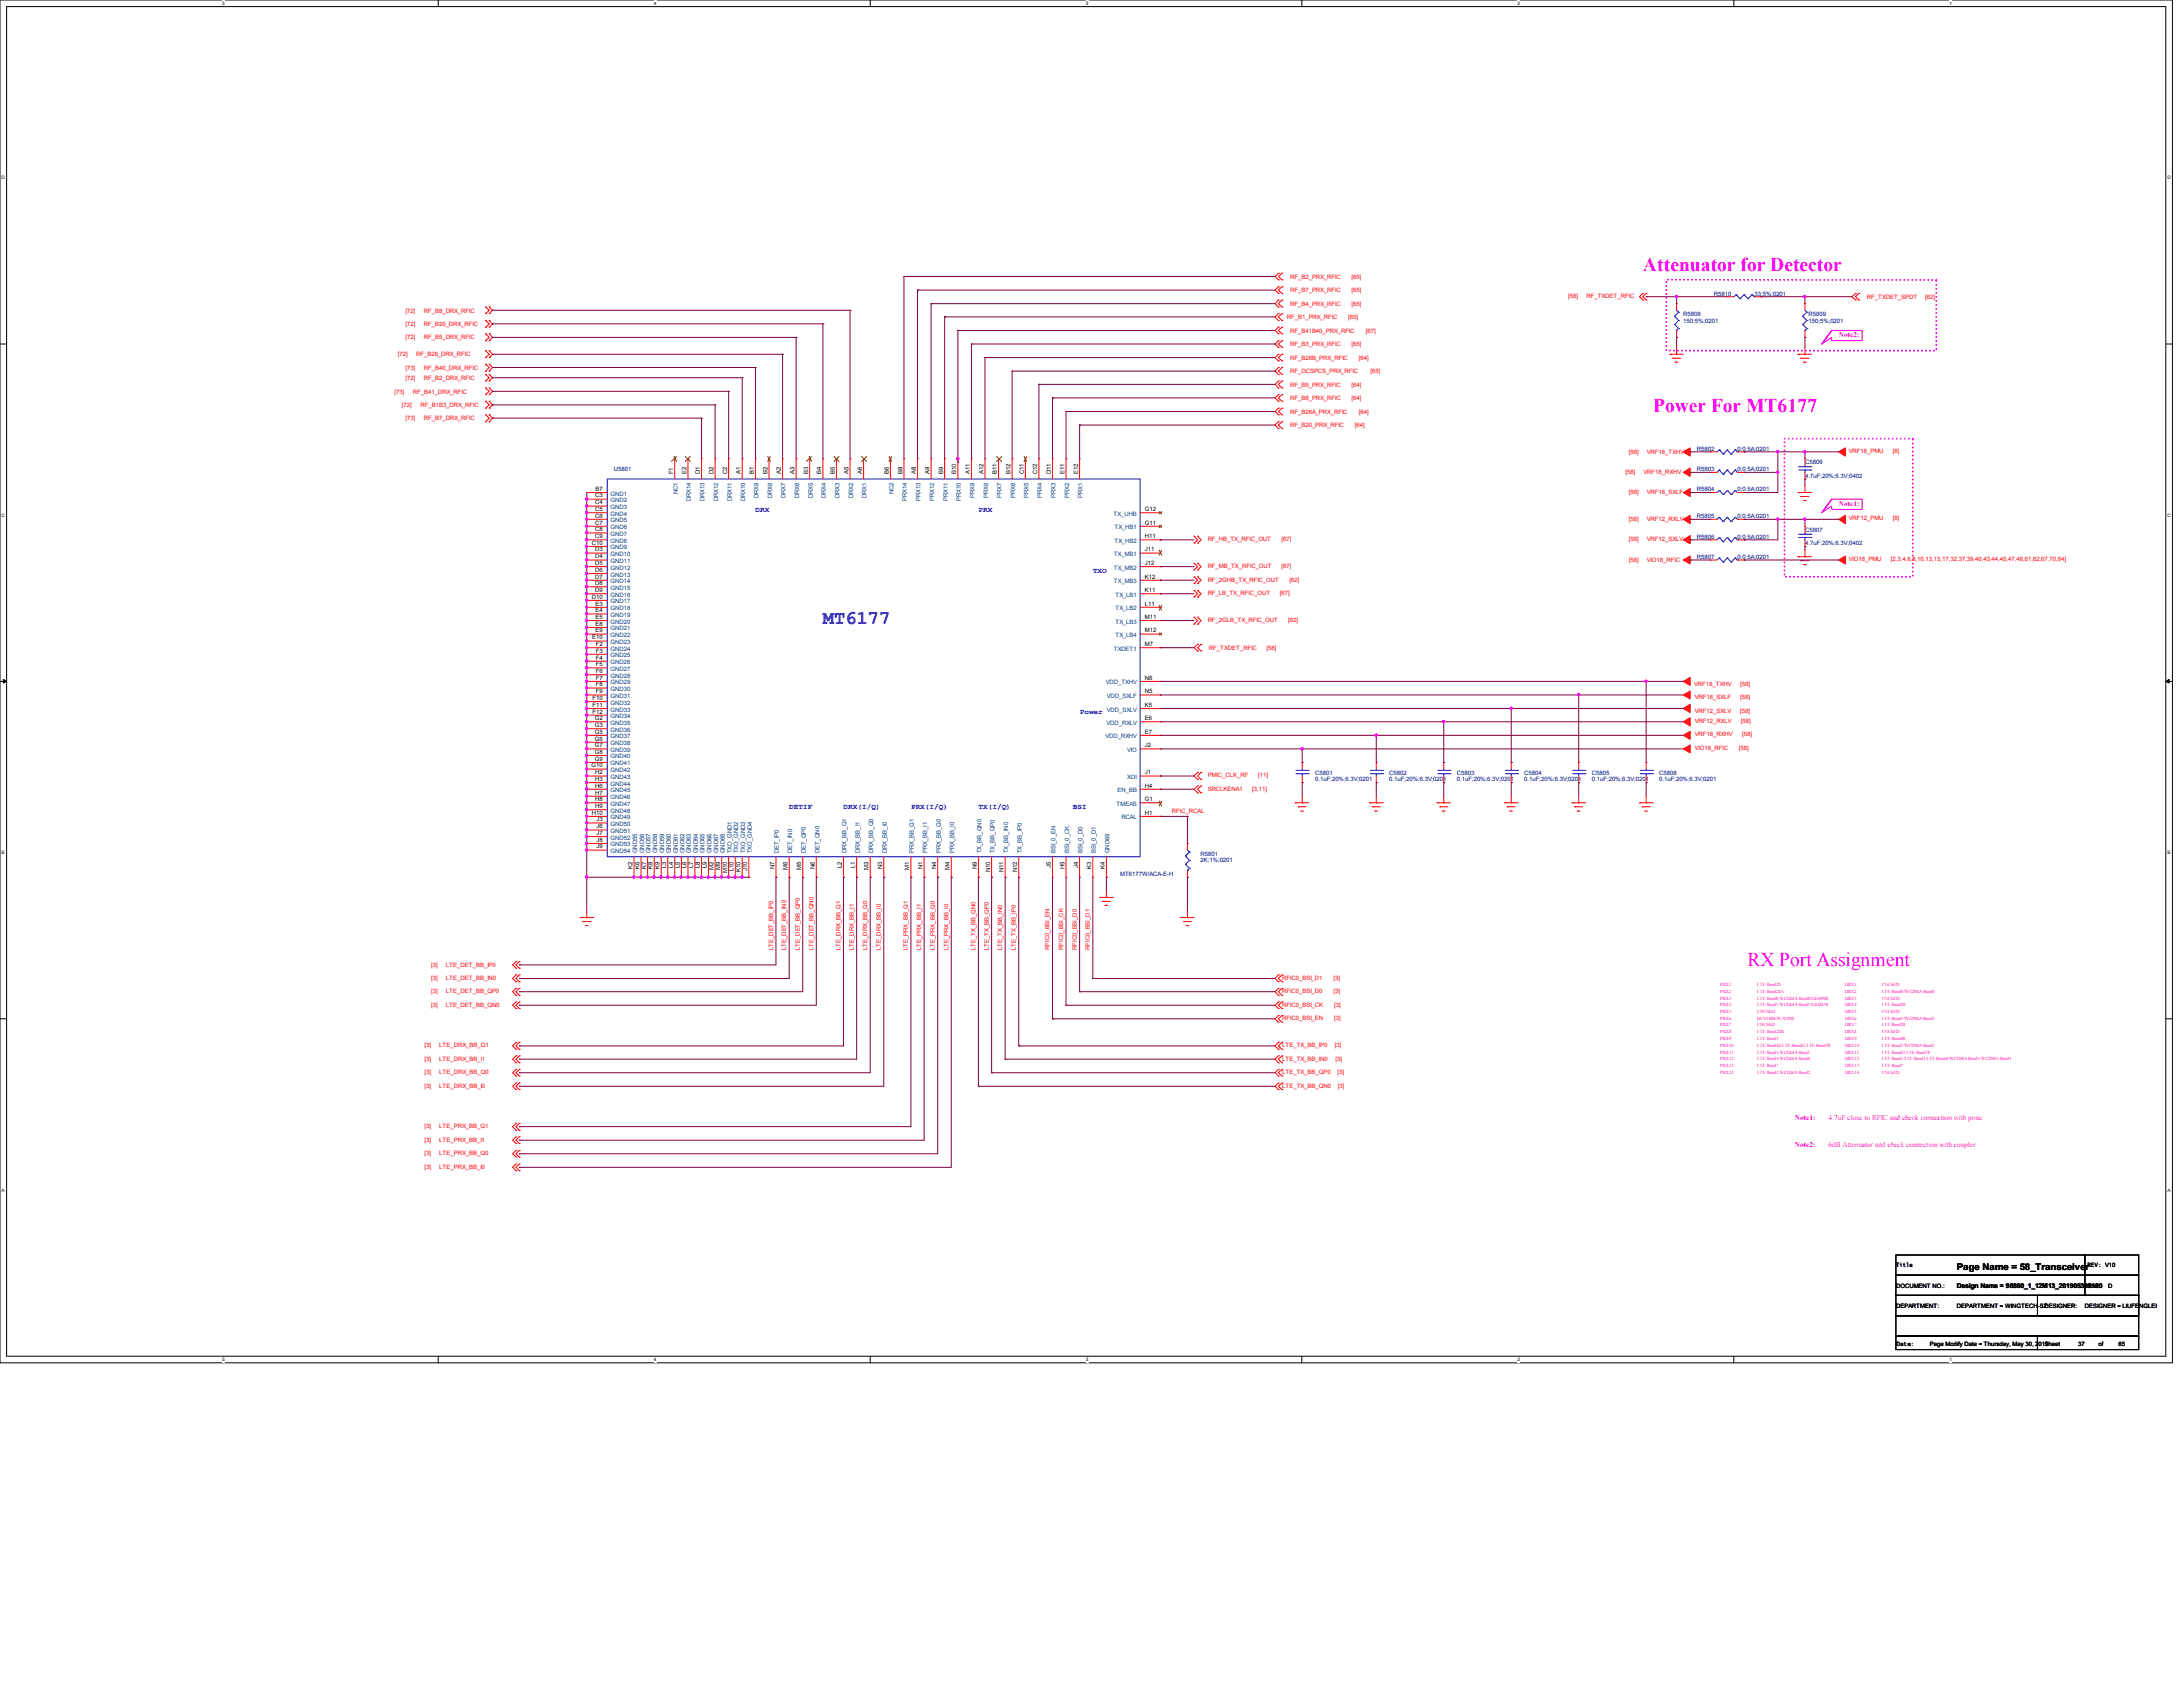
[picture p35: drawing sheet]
<svg xmlns="http://www.w3.org/2000/svg" width="279mm" height="216mm" viewBox="0 0 279 216" stroke-linecap="round" stroke-linejoin="round" font-family="sans-serif">
<defs><g id="words">
<g font-size="2.5" fill="#f0f">
<text x="210.3" y="34.7">Attenuator for Detector</text>
<text x="211.6" y="52.8">Power For MT6177</text>
<text x="223.7" y="123.6">RX Port Assignment</text>
</g>
<text font-size="2.5" fill="#00f" x="105.3" y="79.8">MT6177</text>
<text font-size="1.2" x="250.5" y="162.6">Page Name = 58_Transceiver</text>
<g font-size=".9" fill="#f0f">
<text x="235.4" y="43.1">Note2:</text>
<text x="235.4" y="64.7">Note1:</text>
<text x="229.7" y="143.3">Note1:</text>
<text x="234" y="143.3">4.7uF close to RFIC and check connection with pmic</text>
<text x="229.7" y="146.8">Note2:</text>
<text x="234" y="146.8">6dB Attenuator and check connection with coupler</text>
</g>
<g font-size=".9" fill="#00f">
<text x="96.7" y="65.5">DRX</text>
<text x="125.2" y="65.5">PRX</text>
<text x="139.9" y="73.3">TXO</text>
<text x="138.2" y="91.4">Power</text>
<text x="101" y="103.5">DETIF</text>
<text x="108" y="103.5">DRX(I/Q)</text>
<text x="116.6" y="103.5">PRX(I/Q)</text>
<text x="125.2" y="103.5">TX(I/Q)</text>
<text x="137.3" y="103.5">BSI</text>
</g>
<g font-size=".8" fill="#f00">
<text x="165.1" y="35.7">RF_B2_PRX_RFIC</text>
<text x="173" y="35.7">[65]</text>
<text x="51.9" y="40">[72]</text>
<text x="51.9" y="41.7">[72]</text>
<text x="54.2" y="40">RF_B8_DRX_RFIC</text>
<text x="54.2" y="41.7">RF_B20_DRX_RFIC</text>
<text x="164.7" y="40.9">RF_B1_PRX_RFIC</text>
<text x="165.1" y="37.4">RF_B7_PRX_RFIC</text>
<text x="165.1" y="39.1">RF_B4_PRX_RFIC</text>
<text x="172.6" y="40.9">[65]</text>
<text x="173" y="37.4">[65]</text>
<text x="173" y="39.1">[65]</text>
<text x="200.7" y="38.2">[58]</text>
<text x="203" y="38.2">RF_TXDET_RFIC</text>
<text x="238.9" y="38.3">RF_TXDET_SPDT</text>
<text x="246.4" y="38.3">[62]</text>
<text x="50.9" y="45.6">[72]</text>
<text x="51.9" y="43.4">[72]</text>
<text x="51.9" y="47.3">[73]</text>
<text x="53.3" y="45.6">RF_B28_DRX_RFIC</text>
<text x="54.2" y="43.4">RF_B5_DRX_RFIC</text>
<text x="54.2" y="47.3">RF_B40_DRX_RFIC</text>
<text x="165.1" y="42.6">RF_B41B40_PRX_RFIC</text>
<text x="165.1" y="46.1">RF_B28B_PRX_RFIC</text>
<text x="165.1" y="44.3">RF_B3_PRX_RFIC</text>
<text x="165.1" y="47.8">RF_DCSPCS_PRX_RFIC</text>
<text x="173" y="44.3">[65]</text>
<text x="173.9" y="46.1">[64]</text>
<text x="174.8" y="42.6">[67]</text>
<text x="175.4" y="47.8">[65]</text>
<text x="50.5" y="50.4">[73]</text>
<text x="51.4" y="52.1">[72]</text>
<text x="51.9" y="48.6">[72]</text>
<text x="51.9" y="53.8">[73]</text>
<text x="52.8" y="50.4">RF_B41_DRX_RFIC</text>
<text x="53.8" y="52.1">RF_B1B3_DRX_RFIC</text>
<text x="54.2" y="48.6">RF_B2_DRX_RFIC</text>
<text x="54.2" y="53.8">RF_B7_DRX_RFIC</text>
<text x="165.1" y="53">RF_B28A_PRX_RFIC</text>
<text x="165.1" y="49.5">RF_B5_PRX_RFIC</text>
<text x="165.1" y="51.2">RF_B8_PRX_RFIC</text>
<text x="173" y="49.5">[64]</text>
<text x="173" y="51.2">[64]</text>
<text x="173.9" y="53">[64]</text>
<text x="165.1" y="54.7">RF_B20_PRX_RFIC</text>
<text x="173.4" y="54.7">[64]</text>
<text x="208.5" y="58">[58]</text>
<text x="210.8" y="58">VRF18_TXHV</text>
<text x="236.6" y="58">VRF18_PMU</text>
<text x="242.2" y="58">[8]</text>
<text x="208" y="60.6">[58]</text>
<text x="208.5" y="63.2">[58]</text>
<text x="210.4" y="60.6">VRF18_RXHV</text>
<text x="210.8" y="63.2">VRF18_SXLF</text>
<text x="154.6" y="69.3">RF_HB_TX_RFIC_OUT</text>
<text x="164" y="69.3">[67]</text>
<text x="208.5" y="66.7">[58]</text>
<text x="208.5" y="69.3">[58]</text>
<text x="208.5" y="71.9">[58]</text>
<text x="210.8" y="66.7">VRF12_RXLV</text>
<text x="210.8" y="69.3">VRF12_SXLV</text>
<text x="210.8" y="71.9">VIO18_RFIC</text>
<text x="236.6" y="66.6">VRF12_PMU</text>
<text x="236.6" y="71.8">VIO18_PMU</text>
<text x="242" y="71.8">[2,3,4,6,8,10,13,15,17,32,37,39,40,43,44,45,47,48,61,62,67,70,84]</text>
<text x="242.2" y="66.6">[8]</text>
<text x="154.6" y="72.7">RF_MB_TX_RFIC_OUT</text>
<text x="154.6" y="74.5">RF_2GHB_TX_RFIC_OUT</text>
<text x="154.6" y="76.2">RF_LB_TX_RFIC_OUT</text>
<text x="163.8" y="76.2">[67]</text>
<text x="164" y="72.7">[67]</text>
<text x="165" y="74.5">[62]</text>
<text x="154.6" y="79.6">RF_2GLB_TX_RFIC_OUT</text>
<text x="154.7" y="83.2">RF_TXDET_RFIC</text>
<text x="162.1" y="83.2">[58]</text>
<text x="164.9" y="79.6">[62]</text>
<text x="216.8" y="87.8">VRF18_TXHV</text>
<text x="216.9" y="89.5">VRF18_SXLF</text>
<text x="222.7" y="89.5">[58]</text>
<text x="222.7" y="87.8">[58]</text>
<text x="216.9" y="91.2">VRF12_SXLV</text>
<text x="216.9" y="96">VIO18_RFIC</text>
<text x="216.9" y="94.2">VRF18_RXHV</text>
<text x="216.9" y="92.5">VRF12_RXLV</text>
<text x="222.6" y="96">[58]</text>
<text x="222.7" y="91.2">[58]</text>
<text x="222.8" y="92.5">[58]</text>
<text x="223" y="94.2">[58]</text>
<text x="154.6" y="99.5">PMIC_CLK_RF</text>
<text x="154.6" y="101.2">SRCLKENA1</text>
<text x="160.3" y="101.2">[3,11]</text>
<text x="161" y="99.5">[11]</text>
<text x="150" y="104.1">RFIC_RCAL</text>
<text x="55.2" y="123.7">[3]</text>
<text x="55.2" y="125.4">[3]</text>
<text x="57.1" y="123.7">LTE_DET_BB_IP0</text>
<text x="57.1" y="125.4">LTE_DET_BB_IN0</text>
<text x="98.9" y="121.6" transform="rotate(-90 98.9 121.6)">LTE_DET_BB_IP0</text>
<text x="100.6" y="121.6" transform="rotate(-90 100.6 121.6)">LTE_DET_BB_IN0</text>
<text x="102.4" y="121.6" transform="rotate(-90 102.4 121.6)">LTE_DET_BB_QP0</text>
<text x="104.1" y="121.6" transform="rotate(-90 104.1 121.6)">LTE_DET_BB_QN0</text>
<text x="107.6" y="121.6" transform="rotate(-90 107.6 121.6)">LTE_DRX_BB_Q1</text>
<text x="109.3" y="121.6" transform="rotate(-90 109.3 121.6)">LTE_DRX_BB_I1</text>
<text x="111" y="121.6" transform="rotate(-90 111 121.6)">LTE_DRX_BB_Q0</text>
<text x="112.7" y="121.6" transform="rotate(-90 112.7 121.6)">LTE_DRX_BB_I0</text>
<text x="116.2" y="121.6" transform="rotate(-90 116.2 121.6)">LTE_PRX_BB_Q1</text>
<text x="117.9" y="121.6" transform="rotate(-90 117.9 121.6)">LTE_PRX_BB_I1</text>
<text x="119.6" y="121.6" transform="rotate(-90 119.6 121.6)">LTE_PRX_BB_Q0</text>
<text x="121.4" y="121.6" transform="rotate(-90 121.4 121.6)">LTE_PRX_BB_I0</text>
<text x="124.8" y="121.6" transform="rotate(-90 124.8 121.6)">LTE_TX_BB_QN0</text>
<text x="126.5" y="121.6" transform="rotate(-90 126.5 121.6)">LTE_TX_BB_QP0</text>
<text x="128.3" y="121.6" transform="rotate(-90 128.3 121.6)">LTE_TX_BB_IN0</text>
<text x="130" y="121.6" transform="rotate(-90 130 121.6)">LTE_TX_BB_IP0</text>
<text x="134.3" y="121.6" transform="rotate(-90 134.3 121.6)">RFIC0_BSI_EN</text>
<text x="136.1" y="121.6" transform="rotate(-90 136.1 121.6)">RFIC0_BSI_CK</text>
<text x="137.8" y="121.6" transform="rotate(-90 137.8 121.6)">RFIC0_BSI_D0</text>
<text x="139.5" y="121.6" transform="rotate(-90 139.5 121.6)">RFIC0_BSI_D1</text>
<text x="164.1" y="125.4">RFIC0_BSI_D1</text>
<text x="170.7" y="125.4">[3]</text>
<text x="55.2" y="127.1">[3]</text>
<text x="55.2" y="128.9">[3]</text>
<text x="57.1" y="127.1">LTE_DET_BB_QP0</text>
<text x="57.1" y="128.9">LTE_DET_BB_QN0</text>
<text x="164.1" y="127.1">RFIC0_BSI_D0</text>
<text x="164.1" y="128.9">RFIC0_BSI_CK</text>
<text x="164.1" y="130.6">RFIC0_BSI_EN</text>
<text x="170.7" y="127.1">[3]</text>
<text x="170.7" y="128.9">[3]</text>
<text x="170.7" y="130.6">[3]</text>
<text x="54.3" y="135.8">[3]</text>
<text x="54.3" y="134">[3]</text>
<text x="54.3" y="137.5">[3]</text>
<text x="56.2" y="134">LTE_DRX_BB_Q1</text>
<text x="56.2" y="135.8">LTE_DRX_BB_I1</text>
<text x="56.2" y="137.5">LTE_DRX_BB_Q0</text>
<text x="164.1" y="134">LTE_TX_BB_IP0</text>
<text x="164.1" y="135.8">LTE_TX_BB_IN0</text>
<text x="164.1" y="137.5">LTE_TX_BB_QP0</text>
<text x="170.8" y="134">[3]</text>
<text x="170.9" y="135.8">[3]</text>
<text x="171.2" y="137.5">[3]</text>
<text x="54.3" y="139.2">[3]</text>
<text x="56.2" y="139.2">LTE_DRX_BB_I0</text>
<text x="164.1" y="139.2">LTE_TX_BB_QN0</text>
<text x="171.2" y="139.2">[3]</text>
<text x="54.3" y="146.1">[3]</text>
<text x="54.3" y="149.6">[3]</text>
<text x="54.3" y="144.4">[3]</text>
<text x="54.3" y="147.9">[3]</text>
<text x="56.2" y="144.4">LTE_PRX_BB_Q1</text>
<text x="56.2" y="146.1">LTE_PRX_BB_I1</text>
<text x="56.2" y="147.9">LTE_PRX_BB_Q0</text>
<text x="56.2" y="149.6">LTE_PRX_BB_I0</text>
</g>
<g font-size=".8" fill="#000080">
<text x="215.4" y="40.4">R5808</text>
<text x="215.4" y="41.3">150;5%;0201</text>
<text x="219.3" y="37.8">R5810</text>
<text x="224.5" y="37.8">33;5%;0201</text>
<text x="231.5" y="40.4">R5809</text>
<text x="231.5" y="41.3">150;5%;0201</text>
<text x="217.2" y="57.7">R5802</text>
<text x="222.4" y="57.7">0;0.5A;0201</text>
<text x="231" y="59.4">C5806</text>
<text x="78.6" y="60.3">U5801</text>
<text x="217.2" y="62.9">R5804</text>
<text x="217.2" y="60.3">R5803</text>
<text x="222.4" y="62.9">0;0.5A;0201</text>
<text x="222.4" y="60.3">0;0.5A;0201</text>
<text x="231" y="61.2">4.7uF;20%;6.3V;0402</text>
<text x="217.2" y="71.5">R5807</text>
<text x="217.2" y="66.3">R5805</text>
<text x="217.2" y="68.9">R5806</text>
<text x="222.4" y="71.5">0;0.5A;0201</text>
<text x="222.4" y="66.3">0;0.5A;0201</text>
<text x="222.4" y="68.9">0;0.5A;0201</text>
<text x="231" y="68.1">C5807</text>
<text x="231" y="69.8">4.7uF;20%;6.3V;0402</text>
<text x="168.3" y="99.1">C5801</text>
<text x="168.3" y="99.9">0.1uF;20%;6.3V;0201</text>
<text x="177.8" y="99.1">C5802</text>
<text x="177.8" y="99.9">0.1uF;20%;6.3V;0201</text>
<text x="186.4" y="99.1">C5803</text>
<text x="186.4" y="99.9">0.1uF;20%;6.3V;0201</text>
<text x="195.1" y="99.1">C5804</text>
<text x="195.1" y="99.9">0.1uF;20%;6.3V;0201</text>
<text x="203.7" y="99.1">C5805</text>
<text x="203.7" y="99.9">0.1uF;20%;6.3V;0201</text>
<text x="212.4" y="99.1">C5808</text>
<text x="212.4" y="99.9">0.1uF;20%;6.3V;0201</text>
<text x="143.3" y="112.1">MT6177W/ACA-E-H</text>
<text x="153.6" y="109.5">R5801</text>
<text x="153.6" y="110.3">2K;1%;0201</text>
</g>
<g font-size=".8">
<text x="76.2" y="65.4">C5</text>
<text x="76.2" y="64.6">C4</text>
<text x="76.2" y="63.7">C3</text>
<text x="76.2" y="62.8">B7</text>
<text x="86.2" y="60.7" transform="rotate(-90 86.2 60.7)">F1</text>
<text x="87.8" y="60.7" transform="rotate(-90 87.8 60.7)">E2</text>
<text x="89.6" y="60.7" transform="rotate(-90 89.6 60.7)">D1</text>
<text x="91.3" y="60.7" transform="rotate(-90 91.3 60.7)">D2</text>
<text x="93.1" y="60.7" transform="rotate(-90 93.1 60.7)">C2</text>
<text x="94.8" y="60.7" transform="rotate(-90 94.8 60.7)">A1</text>
<text x="96.5" y="60.7" transform="rotate(-90 96.5 60.7)">B1</text>
<text x="98.2" y="60.7" transform="rotate(-90 98.2 60.7)">B2</text>
<text x="100" y="60.7" transform="rotate(-90 100 60.7)">A2</text>
<text x="101.7" y="60.7" transform="rotate(-90 101.7 60.7)">A3</text>
<text x="103.4" y="60.7" transform="rotate(-90 103.4 60.7)">B3</text>
<text x="105.1" y="60.7" transform="rotate(-90 105.1 60.7)">B4</text>
<text x="106.9" y="60.7" transform="rotate(-90 106.9 60.7)">B5</text>
<text x="108.6" y="60.7" transform="rotate(-90 108.6 60.7)">A5</text>
<text x="110.3" y="60.7" transform="rotate(-90 110.3 60.7)">A6</text>
<text x="113.8" y="60.7" transform="rotate(-90 113.8 60.7)">B6</text>
<text x="115.5" y="60.7" transform="rotate(-90 115.5 60.7)">B8</text>
<text x="117.2" y="60.7" transform="rotate(-90 117.2 60.7)">A8</text>
<text x="119" y="60.7" transform="rotate(-90 119 60.7)">A9</text>
<text x="120.7" y="60.7" transform="rotate(-90 120.7 60.7)">B9</text>
<text x="122.4" y="60.7" transform="rotate(-90 122.4 60.7)">B10</text>
<text x="124.1" y="60.7" transform="rotate(-90 124.1 60.7)">A11</text>
<text x="125.9" y="60.7" transform="rotate(-90 125.9 60.7)">A12</text>
<text x="127.6" y="60.7" transform="rotate(-90 127.6 60.7)">B11</text>
<text x="129.3" y="60.7" transform="rotate(-90 129.3 60.7)">B12</text>
<text x="131" y="60.7" transform="rotate(-90 131 60.7)">C11</text>
<text x="132.8" y="60.7" transform="rotate(-90 132.8 60.7)">C12</text>
<text x="134.5" y="60.7" transform="rotate(-90 134.5 60.7)">D11</text>
<text x="136.2" y="60.7" transform="rotate(-90 136.2 60.7)">E11</text>
<text x="138" y="60.7" transform="rotate(-90 138 60.7)">E12</text>
<text x="146.5" y="65.4">G12</text>
<text x="75.7" y="69.7">C10</text>
<text x="76.2" y="66.3">C6</text>
<text x="76.2" y="67.1">C7</text>
<text x="76.2" y="68">C8</text>
<text x="76.2" y="71.5">D4</text>
<text x="76.2" y="70.6">D3</text>
<text x="76.2" y="68.9">C9</text>
<text x="146.5" y="67.1">G11</text>
<text x="146.5" y="68.9">H11</text>
<text x="146.5" y="70.6">J11</text>
<text x="75.7" y="76.6">D10</text>
<text x="76.2" y="72.3">D5</text>
<text x="76.2" y="73.2">D6</text>
<text x="76.2" y="74">D7</text>
<text x="76.2" y="74.9">D8</text>
<text x="76.2" y="75.8">D9</text>
<text x="76.2" y="77.5">E3</text>
<text x="146.5" y="72.3">J12</text>
<text x="146.5" y="74">K12</text>
<text x="146.5" y="75.8">K11</text>
<text x="146.5" y="77.5">L11</text>
<text x="75.8" y="81.8">E10</text>
<text x="76.2" y="80.1">E8</text>
<text x="76.2" y="80.9">E9</text>
<text x="76.2" y="78.4">E4</text>
<text x="76.2" y="79.2">E5</text>
<text x="76.2" y="82.7">F2</text>
<text x="76.2" y="83.5">F3</text>
<text x="146.5" y="82.7">M7</text>
<text x="146.5" y="79.2">M11</text>
<text x="146.5" y="80.9">M12</text>
<text x="75.8" y="89.6">F10</text>
<text x="76.2" y="86.1">F6</text>
<text x="76.2" y="87.8">F8</text>
<text x="76.2" y="85.3">F5</text>
<text x="76.2" y="87">F7</text>
<text x="76.2" y="88.7">F9</text>
<text x="76.2" y="84.4">F4</text>
<text x="146.5" y="88.7">N5</text>
<text x="146.5" y="87">N8</text>
<text x="75.8" y="90.5">F11</text>
<text x="75.8" y="91.3">F12</text>
<text x="76.1" y="94.8">G6</text>
<text x="76.1" y="92.2">G2</text>
<text x="76.1" y="93">G3</text>
<text x="76.1" y="95.6">G7</text>
<text x="76.1" y="93.9">G5</text>
<text x="146.5" y="90.5">K5</text>
<text x="146.5" y="95.6">J2</text>
<text x="146.5" y="92.2">E6</text>
<text x="146.5" y="93.9">E7</text>
<text x="75.7" y="98.2">G10</text>
<text x="76.1" y="96.5">G8</text>
<text x="76.1" y="97.4">G9</text>
<text x="76.2" y="101.7">H7</text>
<text x="76.2" y="99.1">H2</text>
<text x="76.2" y="99.9">H3</text>
<text x="76.2" y="100.8">H6</text>
<text x="146.5" y="99.1">J1</text>
<text x="146.5" y="100.8">H4</text>
<text x="75.7" y="104.3">H10</text>
<text x="76.2" y="102.5">H8</text>
<text x="76.2" y="103.4">H9</text>
<text x="76.3" y="107.7">J8</text>
<text x="76.3" y="106.8">J7</text>
<text x="76.3" y="106">J6</text>
<text x="76.3" y="105.1">J3</text>
<text x="146.5" y="104.3">H1</text>
<text x="146.5" y="102.5">G1</text>
<text x="76.3" y="108.6">J9</text>
<text x="80.9" y="111.2" transform="rotate(-90 80.9 111.2)">K2</text>
<text x="81.8" y="111.2" transform="rotate(-90 81.8 111.2)">K6</text>
<text x="82.7" y="111.2" transform="rotate(-90 82.7 111.2)">K7</text>
<text x="83.5" y="111.2" transform="rotate(-90 83.5 111.2)">K8</text>
<text x="84.4" y="111.2" transform="rotate(-90 84.4 111.2)">K9</text>
<text x="85.3" y="111.1" transform="rotate(-90 85.3 111.1)">L3</text>
<text x="86.2" y="111.1" transform="rotate(-90 86.2 111.1)">L4</text>
<text x="87" y="111.1" transform="rotate(-90 87 111.1)">L5</text>
<text x="87.8" y="111.1" transform="rotate(-90 87.8 111.1)">L6</text>
<text x="88.7" y="111.1" transform="rotate(-90 88.7 111.1)">L7</text>
<text x="89.6" y="111.1" transform="rotate(-90 89.6 111.1)">L8</text>
<text x="90.5" y="111.1" transform="rotate(-90 90.5 111.1)">L9</text>
<text x="91.3" y="111.3" transform="rotate(-90 91.3 111.3)">M2</text>
<text x="92.2" y="111.3" transform="rotate(-90 92.2 111.3)">M9</text>
<text x="93.1" y="111.7" transform="rotate(-90 93.1 111.7)">M10</text>
<text x="93.9" y="111.5" transform="rotate(-90 93.9 111.5)">L10</text>
<text x="94.8" y="111.6" transform="rotate(-90 94.8 111.6)">K10</text>
<text x="95.6" y="111.5" transform="rotate(-90 95.6 111.5)">J10</text>
<text x="99.1" y="111.2" transform="rotate(-90 99.1 111.2)">N7</text>
<text x="100.8" y="111.3" transform="rotate(-90 100.8 111.3)">M6</text>
<text x="102.5" y="111.3" transform="rotate(-90 102.5 111.3)">M5</text>
<text x="104.3" y="111.2" transform="rotate(-90 104.3 111.2)">N6</text>
<text x="107.7" y="111.1" transform="rotate(-90 107.7 111.1)">L2</text>
<text x="109.4" y="111.1" transform="rotate(-90 109.4 111.1)">L1</text>
<text x="111.2" y="111.3" transform="rotate(-90 111.2 111.3)">M3</text>
<text x="112.9" y="111.2" transform="rotate(-90 112.9 111.2)">N3</text>
<text x="116.4" y="111.3" transform="rotate(-90 116.4 111.3)">M1</text>
<text x="118.1" y="111.2" transform="rotate(-90 118.1 111.2)">N1</text>
<text x="119.8" y="111.2" transform="rotate(-90 119.8 111.2)">N4</text>
<text x="121.5" y="111.3" transform="rotate(-90 121.5 111.3)">M4</text>
<text x="125" y="111.2" transform="rotate(-90 125 111.2)">N9</text>
<text x="126.7" y="111.6" transform="rotate(-90 126.7 111.6)">N10</text>
<text x="128.4" y="111.6" transform="rotate(-90 128.4 111.6)">N11</text>
<text x="130.2" y="111.6" transform="rotate(-90 130.2 111.6)">N12</text>
<text x="134.5" y="111" transform="rotate(-90 134.5 111)">J5</text>
<text x="136.2" y="111.2" transform="rotate(-90 136.2 111.2)">H5</text>
<text x="138" y="111" transform="rotate(-90 138 111)">J4</text>
<text x="139.7" y="111.2" transform="rotate(-90 139.7 111.2)">K3</text>
<text x="141.4" y="111.2" transform="rotate(-90 141.4 111.2)">K4</text>
<text x="242.7" y="164.8">DOCUMENT NO.:</text>
<text x="242.7" y="167.4">DEPARTMENT:</text>
<text x="242.7" y="162.2">Title</text>
<text x="250.5" y="167.4">DEPARTMENT = WINGTECH-SZ</text>
<text x="250.5" y="164.9">Design Name = 98860_1_12M13_201905302120</text>
<text x="261.7" y="167.4">DESIGNER:</text>
<text x="266.8" y="167.4">DESIGNER = LIUFENGLEI</text>
<text x="267.2" y="162.2">REV: V10</text>
<text x="267.2" y="164.8">Size</text>
<text x="269.8" y="164.8">D</text>
<text x="242.7" y="172.2">Date:</text>
<text x="247" y="172.2">Page Modify Date = Thursday, May 30, 2019</text>
<text x="261.7" y="172.2">Sheet</text>
<text x="266" y="172.2">37</text>
<text x="268.6" y="172.2">of</text>
<text x="271.2" y="172.2">65</text>
</g>
<g font-size=".8" fill="#004080">
<text x="78.2" y="66">GND4</text>
<text x="78.2" y="65.2">GND3</text>
<text x="78.2" y="64.3">GND2</text>
<text x="78.2" y="63.4">GND1</text>
<text x="86.7" y="63.2" transform="rotate(-90 86.7 63.2)">NC1</text>
<text x="88.4" y="64.2" transform="rotate(-90 88.4 64.2)">DRX14</text>
<text x="90.2" y="64.2" transform="rotate(-90 90.2 64.2)">DRX13</text>
<text x="91.9" y="64.2" transform="rotate(-90 91.9 64.2)">DRX12</text>
<text x="93.6" y="64.2" transform="rotate(-90 93.6 64.2)">DRX11</text>
<text x="95.4" y="64.2" transform="rotate(-90 95.4 64.2)">DRX10</text>
<text x="97.1" y="63.8" transform="rotate(-90 97.1 63.8)">DRX9</text>
<text x="98.8" y="63.8" transform="rotate(-90 98.8 63.8)">DRX8</text>
<text x="100.5" y="63.8" transform="rotate(-90 100.5 63.8)">DRX7</text>
<text x="102.3" y="63.8" transform="rotate(-90 102.3 63.8)">DRX6</text>
<text x="104" y="63.8" transform="rotate(-90 104 63.8)">DRX5</text>
<text x="105.7" y="63.8" transform="rotate(-90 105.7 63.8)">DRX4</text>
<text x="107.4" y="63.8" transform="rotate(-90 107.4 63.8)">DRX3</text>
<text x="109.2" y="63.8" transform="rotate(-90 109.2 63.8)">DRX2</text>
<text x="110.9" y="63.8" transform="rotate(-90 110.9 63.8)">DRX1</text>
<text x="114.3" y="63.2" transform="rotate(-90 114.3 63.2)">NC2</text>
<text x="116.1" y="64.1" transform="rotate(-90 116.1 64.1)">PRX14</text>
<text x="117.8" y="64.1" transform="rotate(-90 117.8 64.1)">PRX13</text>
<text x="119.6" y="64.1" transform="rotate(-90 119.6 64.1)">PRX12</text>
<text x="121.3" y="64.1" transform="rotate(-90 121.3 64.1)">PRX11</text>
<text x="123" y="64.1" transform="rotate(-90 123 64.1)">PRX10</text>
<text x="124.7" y="63.7" transform="rotate(-90 124.7 63.7)">PRX9</text>
<text x="126.5" y="63.7" transform="rotate(-90 126.5 63.7)">PRX8</text>
<text x="128.2" y="63.7" transform="rotate(-90 128.2 63.7)">PRX7</text>
<text x="129.9" y="63.7" transform="rotate(-90 129.9 63.7)">PRX6</text>
<text x="131.6" y="63.7" transform="rotate(-90 131.6 63.7)">PRX5</text>
<text x="133.4" y="63.7" transform="rotate(-90 133.4 63.7)">PRX4</text>
<text x="135.1" y="63.7" transform="rotate(-90 135.1 63.7)">PRX3</text>
<text x="136.8" y="63.7" transform="rotate(-90 136.8 63.7)">PRX2</text>
<text x="138.6" y="63.7" transform="rotate(-90 138.6 63.7)">PRX1</text>
<text x="142.5" y="66">TX_UHB</text>
<text x="78.2" y="66.8">GND5</text>
<text x="78.2" y="67.7">GND6</text>
<text x="78.2" y="68.6">GND7</text>
<text x="78.2" y="71.2">GND10</text>
<text x="78.2" y="69.5">GND8</text>
<text x="78.2" y="70.3">GND9</text>
<text x="142.5" y="71.2">TX_MB1</text>
<text x="142.6" y="67.7">TX_HB1</text>
<text x="142.6" y="69.5">TX_HB2</text>
<text x="78.2" y="72.1">GND11</text>
<text x="78.2" y="72.9">GND12</text>
<text x="78.2" y="73.8">GND13</text>
<text x="78.2" y="74.6">GND14</text>
<text x="78.2" y="75.5">GND15</text>
<text x="78.2" y="76.4">GND16</text>
<text x="78.2" y="77.2">GND17</text>
<text x="142.5" y="72.9">TX_MB2</text>
<text x="142.5" y="74.6">TX_MB3</text>
<text x="142.8" y="76.4">TX_LB1</text>
<text x="78.2" y="80.7">GND21</text>
<text x="78.2" y="81.5">GND22</text>
<text x="78.2" y="82.4">GND23</text>
<text x="78.2" y="79">GND19</text>
<text x="78.2" y="79.8">GND20</text>
<text x="78.2" y="83.3">GND24</text>
<text x="78.2" y="78.1">GND18</text>
<text x="142.5" y="83.3">TXDET1</text>
<text x="142.8" y="78.1">TX_LB2</text>
<text x="142.8" y="79.8">TX_LB3</text>
<text x="142.8" y="81.5">TX_LB4</text>
<text x="78.2" y="86.7">GND28</text>
<text x="78.2" y="88.4">GND30</text>
<text x="78.2" y="85.9">GND27</text>
<text x="78.2" y="87.6">GND29</text>
<text x="78.2" y="89.3">GND31</text>
<text x="78.2" y="84.1">GND25</text>
<text x="78.2" y="85">GND26</text>
<text x="141.5" y="87.6">VDD_TXHV</text>
<text x="141.7" y="89.3">VDD_SXLF</text>
<text x="78.2" y="90.2">GND32</text>
<text x="78.2" y="91.1">GND33</text>
<text x="78.2" y="91.9">GND34</text>
<text x="78.2" y="95.4">GND38</text>
<text x="78.2" y="92.8">GND35</text>
<text x="78.2" y="93.6">GND36</text>
<text x="78.2" y="94.5">GND37</text>
<text x="141.5" y="94.5">VDD_RXHV</text>
<text x="141.6" y="92.8">VDD_RXLV</text>
<text x="141.7" y="91.1">VDD_SXLV</text>
<text x="78.2" y="97.1">GND40</text>
<text x="78.2" y="98">GND41</text>
<text x="78.2" y="96.2">GND39</text>
<text x="78.2" y="98.8">GND42</text>
<text x="78.2" y="99.7">GND43</text>
<text x="78.2" y="100.5">GND44</text>
<text x="78.2" y="101.4">GND45</text>
<text x="143" y="101.4">EN_BB</text>
<text x="144.3" y="99.7">XOI</text>
<text x="144.3" y="96.2">VIO</text>
<text x="78.2" y="103.1">GND47</text>
<text x="78.2" y="104">GND48</text>
<text x="78.2" y="102.3">GND46</text>
<text x="78.2" y="107.4">GND52</text>
<text x="78.2" y="106.6">GND51</text>
<text x="78.2" y="104.9">GND49</text>
<text x="78.2" y="105.7">GND50</text>
<text x="142.9" y="103.1">TMEAS</text>
<text x="143.5" y="104.9">RCAL</text>
<text x="78.2" y="108.3">GND53</text>
<text x="78.2" y="109.2">GND54</text>
<text x="81.5" y="109.2" transform="rotate(-90 81.5 109.2)">GND55</text>
<text x="82.4" y="109.2" transform="rotate(-90 82.4 109.2)">GND56</text>
<text x="83.3" y="109.2" transform="rotate(-90 83.3 109.2)">GND57</text>
<text x="84.1" y="109.2" transform="rotate(-90 84.1 109.2)">GND58</text>
<text x="85" y="109.2" transform="rotate(-90 85 109.2)">GND59</text>
<text x="85.9" y="109.2" transform="rotate(-90 85.9 109.2)">GND60</text>
<text x="86.7" y="109.2" transform="rotate(-90 86.7 109.2)">GND61</text>
<text x="87.6" y="109.2" transform="rotate(-90 87.6 109.2)">GND62</text>
<text x="88.4" y="109.2" transform="rotate(-90 88.4 109.2)">GND63</text>
<text x="89.3" y="109.2" transform="rotate(-90 89.3 109.2)">GND64</text>
<text x="90.2" y="109.2" transform="rotate(-90 90.2 109.2)">GND65</text>
<text x="91.1" y="109.2" transform="rotate(-90 91.1 109.2)">GND66</text>
<text x="91.9" y="109.2" transform="rotate(-90 91.9 109.2)">GND67</text>
<text x="92.8" y="109.2" transform="rotate(-90 92.8 109.2)">GND68</text>
<text x="93.6" y="109.2" transform="rotate(-90 93.6 109.2)">TXO_GND1</text>
<text x="94.5" y="109.2" transform="rotate(-90 94.5 109.2)">TXO_GND2</text>
<text x="95.4" y="109.2" transform="rotate(-90 95.4 109.2)">TXO_GND3</text>
<text x="96.2" y="109.2" transform="rotate(-90 96.2 109.2)">TXO_GND4</text>
<text x="99.7" y="109.2" transform="rotate(-90 99.7 109.2)">DET_IP0</text>
<text x="101.4" y="109.2" transform="rotate(-90 101.4 109.2)">DET_IN0</text>
<text x="103.1" y="109.2" transform="rotate(-90 103.1 109.2)">DET_QP0</text>
<text x="104.9" y="109.2" transform="rotate(-90 104.9 109.2)">DET_QN0</text>
<text x="108.3" y="109.2" transform="rotate(-90 108.3 109.2)">DRX_BB_Q1</text>
<text x="110" y="109.2" transform="rotate(-90 110 109.2)">DRX_BB_I1</text>
<text x="111.8" y="109.2" transform="rotate(-90 111.8 109.2)">DRX_BB_Q0</text>
<text x="113.5" y="109.2" transform="rotate(-90 113.5 109.2)">DRX_BB_I0</text>
<text x="117" y="109.2" transform="rotate(-90 117 109.2)">PRX_BB_Q1</text>
<text x="118.7" y="109.2" transform="rotate(-90 118.7 109.2)">PRX_BB_I1</text>
<text x="120.4" y="109.2" transform="rotate(-90 120.4 109.2)">PRX_BB_Q0</text>
<text x="122.1" y="109.2" transform="rotate(-90 122.1 109.2)">PRX_BB_I0</text>
<text x="125.6" y="109.2" transform="rotate(-90 125.6 109.2)">TX_BB_QN0</text>
<text x="127.3" y="109.2" transform="rotate(-90 127.3 109.2)">TX_BB_QP0</text>
<text x="129" y="109.2" transform="rotate(-90 129 109.2)">TX_BB_IN0</text>
<text x="130.8" y="109.2" transform="rotate(-90 130.8 109.2)">TX_BB_IP0</text>
<text x="135.1" y="109.2" transform="rotate(-90 135.1 109.2)">BSI_0_EN</text>
<text x="136.8" y="109.2" transform="rotate(-90 136.8 109.2)">BSI_0_CK</text>
<text x="138.6" y="109.2" transform="rotate(-90 138.6 109.2)">BSI_0_D0</text>
<text x="140.3" y="109.2" transform="rotate(-90 140.3 109.2)">BSI_0_D1</text>
<text x="142" y="109.2" transform="rotate(-90 142 109.2)">GND69</text>
</g>
<g font-size=".6">
<text x="28.4" y=".6">5</text>
<text x="83.7" y=".6">4</text>
<text x="139" y=".6">3</text>
<text x="194.2" y=".6">2</text>
<text x="249.5" y=".6">1</text>
<text x=".2" y="22.9">D</text>
<text x="277.4" y="22.9">D</text>
<text x=".2" y="66.1">C</text>
<text x="277.4" y="66.1">C</text>
<text x=".2" y="109.3">B</text>
<text x="277.4" y="109.3">B</text>
<text x=".2" y="152.5">A</text>
<text x="277.4" y="152.5">A</text>
<text x="28.4" y="174.2">5</text>
<text x="83.7" y="174.2">4</text>
<text x="139" y="174.2">3</text>
<text x="194.2" y="174.2">2</text>
<text x="249.5" y="174.2">1</text>
</g>
<g font-size=".6" fill="#f0f">
<text x="220.2" y="127">PRX2</text>
<text x="220.2" y="127.9">PRX3</text>
<text x="220.2" y="128.8">PRX4</text>
<text x="220.2" y="129.6">PRX5</text>
<text x="220.2" y="130.5">PRX6</text>
<text x="220.2" y="131.4">PRX7</text>
<text x="220.2" y="126.2">PRX1</text>
<text x="224.9" y="127.9">LTE Band8/WCDMA Band8/GSM900</text>
<text x="224.9" y="128.8">LTE Band5/WCDMA Band5/GSM850</text>
<text x="224.9" y="129.6">UNUSED</text>
<text x="224.9" y="130.5">DCS1800/PCS1900</text>
<text x="224.9" y="131.4">UNUSED</text>
<text x="224.9" y="126.2">LTE Band20</text>
<text x="224.9" y="127">LTE Band28A</text>
<text x="236.1" y="126.2">DRX1</text>
<text x="236.1" y="127">DRX2</text>
<text x="236.1" y="127.9">DRX3</text>
<text x="236.1" y="128.8">DRX4</text>
<text x="236.1" y="131.4">DRX7</text>
<text x="236.1" y="130.5">DRX6</text>
<text x="236.1" y="129.6">DRX5</text>
<text x="240.9" y="126.2">UNUSED</text>
<text x="240.9" y="127">LTE Band8/WCDMA Band8</text>
<text x="240.9" y="127.9">UNUSED</text>
<text x="240.9" y="128.8">LTE Band20</text>
<text x="240.9" y="130.5">LTE Band5/WCDMA Band5</text>
<text x="240.9" y="129.6">UNUSED</text>
<text x="240.9" y="131.4">LTE Band28</text>
<text x="220.2" y="132.2">PRX8</text>
<text x="220.2" y="133.1">PRX9</text>
<text x="220.2" y="133.9">PRX10</text>
<text x="220.2" y="134.8">PRX11</text>
<text x="220.2" y="135.7">PRX12</text>
<text x="220.2" y="136.6">PRX13</text>
<text x="220.2" y="137.4">PRX14</text>
<text x="224.9" y="132.2">LTE Band28B</text>
<text x="224.9" y="133.1">LTE Band3</text>
<text x="224.9" y="133.9">LTE Band40/LTE Band41/LTE Band38</text>
<text x="224.9" y="134.8">LTE Band1/WCDMA Band1</text>
<text x="224.9" y="135.7">LTE Band4/WCDMA Band4</text>
<text x="224.9" y="136.6">LTE Band7</text>
<text x="224.9" y="137.4">LTE Band2/WCDMA Band2</text>
<text x="236.1" y="132.2">DRX8</text>
<text x="236.1" y="134.8">DRX11</text>
<text x="236.1" y="135.7">DRX12</text>
<text x="236.1" y="133.9">DRX10</text>
<text x="236.1" y="133.1">DRX9</text>
<text x="236.1" y="137.4">DRX14</text>
<text x="236.1" y="136.6">DRX13</text>
<text x="240.9" y="132.2">UNUSED</text>
<text x="240.9" y="133.9">LTE Band2/WCDMA Band2</text>
<text x="240.9" y="133.1">LTE Band40</text>
<text x="240.9" y="135.7">LTE Band1/LTE Band3/LTE Band4/WCDMA Band1/WCDMA Band4</text>
<text x="240.9" y="134.8">LTE Band41/LTE Band38</text>
<text x="240.9" y="136.6">LTE Band7</text>
<text x="240.9" y="137.4">UNUSED</text>
</g>
</g></defs>
<path d="M0 0h278v174.4h-278zM.8 .8h276.4v172.8h-276.4z" fill="none" stroke="#000" stroke-width=".13"/>
<g fill="#fff">
<path d="M28.4 .1h.3v.7h-.3z"/>
<path d="M28.4 173.7h.3v.6h-.3z"/>
</g>
<path d="M56.1 0v.8M56.1 173.6v.8" fill="none" stroke="#000" stroke-width=".13"/>
<g fill="#fff">
<path d="M83.7 .1h.3v.7h-.3z"/>
<path d="M83.7 173.7h.3v.6h-.3z"/>
</g>
<path d="M111.4 0v.8M111.4 173.6v.8" fill="none" stroke="#000" stroke-width=".13"/>
<g fill="#fff">
<path d="M139 .1h.3v.7h-.3z"/>
<path d="M139 173.7h.3v.6h-.3z"/>
</g>
<path d="M166.6 0v.8M166.6 173.6v.8" fill="none" stroke="#000" stroke-width=".13"/>
<g fill="#fff">
<path d="M194.2 .1h.3v.7h-.3z"/>
<path d="M194.2 173.7h.3v.6h-.3z"/>
</g>
<path d="M221.9 0v.8M221.9 173.6v.8" fill="none" stroke="#000" stroke-width=".13"/>
<g fill="#fff">
<path d="M249.5 .1h.3v.7h-.3z"/>
<path d="M249.5 173.7h.3v.6h-.3z"/>
<path d="M.2 22.4h.4v.7h-.4z"/>
<path d="M277.4 22.4h.4v.7h-.4z"/>
<path d="M.2 65.6h.4v.7h-.4z"/>
<path d="M277.4 65.6h.4v.7h-.4z"/>
</g>
<path d="M0 44h.8M277.2 44h.8" fill="none" stroke="#000" stroke-width=".13"/>
<g fill="#fff">
<path d="M.2 108.8h.4v.7h-.4z"/>
<path d="M277.4 108.8h.4v.7h-.4z"/>
</g>
<path d="M0 87.2h.8M277.2 87.2h.8" fill="none" stroke="#000" stroke-width=".13"/>
<path d="M.4 87l.4 .2-.4 .2zM277.2 87.2l.4-.2v.4z" fill="#000" stroke="#000" stroke-width=".13"/>
<g fill="#fff">
<path d="M.2 152h.4v.7h-.4z"/>
<path d="M277.4 152h.4v.7h-.4z"/>
</g>
<path d="M0 130.4h.8M277.2 130.4h.8M242.7 168.4h31v2.6h-31zM242.7 165.8h31v2.6h-31zM242.7 160.6h24.1v2.6h-24.1zM242.7 163.2h24.1v2.6h-24.1zM242.7 171h18.1v1.7h-18.1zM260.8 171h12.9v1.7h-12.9zM260.8 165.8h12.9v2.6h-12.9zM266.8 160.6h6.9v2.6h-6.9zM266.8 163.2h6.9v2.6h-6.9z" fill="none" stroke="#000" stroke-width=".13"/>
<path d="M213.3 35.8h34.5v9.1h-34.5zM228.4 56.1h16.4v17.7h-16.4z" fill="none" stroke="#f0f" stroke-width=".25" stroke-dasharray="0 .5"/>
<path d="M234.4 42.3h3.9v1.3h-3.9v-.4l-1.2 .8zM234.4 63.9h3.9v1.3h-3.9v-.4l-1.2 .8z" fill="none" stroke="#f0f" stroke-width=".13"/>
<g fill="none" stroke="#f00" stroke-width=".13">
<path d="M62.1 39.3l.5 .4-.5 .4M62.1 39.3h.1M62.6 39.3l.4 .4-.4 .4M62.6 39.3h.1M163.6 36.7h.1M163.6 37.5h.1M163.6 35h.1M163.6 35.8h.1M163.6 38.4h.1M163.6 39.3h.1M163.6 36.7l-.4 .4 .4 .4M163.6 35l-.4 .4 .4 .4"/>
<path d="M163.6 38.4l-.4 .5 .4 .4M164.1 36.7l-.5 .4 .5 .4M164.1 35l-.5 .4 .5 .4M164.1 38.4l-.5 .5 .5 .4M164.1 37.5h.1M164.1 36.7h.1M164.1 35.8h.1M164.1 35h.1M164.1 39.3h.1M164.1 38.4h.1M210.3 37.5h.1M210.3 38.4h.1"/>
<path d="M210.3 37.5l-.5 .5 .5 .4M210.7 37.5l-.4 .5 .4 .4M210.7 37.5h.1M210.7 38.4h.1M214.6 38.9h.1M214.6 38.9v.8M221.1 38h.8M221.1 38h.1M224.5 38h.9M225.4 38h.1M231 38.9h.1M231 38.9v.8"/>
<path d="M237.5 37.5l-.5 .5 .5 .4M237.5 37.5h.1M237.5 38.4h.1M237.9 37.5l-.4 .5 .4 .4M237.9 38.4h.1M237.9 37.5h.1M62.1 41l.5 .4-.5 .5M62.1 42.7l.5 .5-.5 .4M62.1 44.9l.5 .4-.5 .5M62.1 49.7l.5 .4-.5 .4M62.1 46.6l.5 .4-.5 .5M62.1 47.9l.5 .4-.5 .5"/>
<path d="M62.1 51.4l.5 .4-.5 .4M62.1 53.1l.5 .4-.5 .5M62.1 40.1h.1M62.1 41.9h.1M62.1 41h.1M62.1 43.6h.1M62.1 42.7h.1M62.1 45.8h.1M62.1 44.9h.1M62.1 50.5h.1M62.1 49.7h.1M62.1 47.5h.1"/>
<path d="M62.1 46.6h.1M62.1 48.8h.1M62.1 47.9h.1M62.1 52.2h.1M62.1 51.4h.1M62.1 54h.1M62.1 53.1h.1M62.6 41l.4 .4-.4 .5M62.6 42.7l.4 .5-.4 .4M62.6 44.9l.4 .4-.4 .5M62.6 49.7l.4 .4-.4 .4M62.6 46.6l.4 .4-.4 .5"/>
<path d="M62.6 47.9l.4 .4-.4 .5M62.6 51.4l.4 .4-.4 .4M62.6 53.1l.4 .4-.4 .5M62.6 40.1h.1M62.6 41h.1M62.6 41.9h.1M62.6 42.7h.1M62.6 43.6h.1M62.6 44.9h.1M62.6 45.8h.1M62.6 49.7h.1M62.6 50.5h.1"/>
<path d="M62.6 46.6h.1M62.6 47.5h.1M62.6 47.9h.1M62.6 48.8h.1M62.6 51.4h.1M62.6 52.2h.1M62.6 53.1h.1M62.6 54h.1M86.4 58.7h.1M86.4 58.7v2.6M88.1 58.7h.1M88.1 58.7v2.6"/>
<path d="M89.8 58.7h.1M89.8 58.7v2.6M91.5 58.7h.1M91.5 58.7v2.6M93.3 58.7h.1M93.3 58.7v2.6M95 58.7h.1M95 58.7v2.6M96.7 58.7h.1M96.7 58.7v2.6M98.4 58.7h.1M98.4 58.7v2.6"/>
<path d="M100.2 58.7h.1M100.2 58.7v2.6M101.9 58.7h.1M101.9 58.7v2.6M103.6 58.7h.1M103.6 58.7v2.6M105.3 58.7h.1M105.3 58.7v2.6M107.1 58.7h.1M107.1 58.7v2.6M108.8 58.7h.1M108.8 58.7v2.6"/>
<path d="M110.5 58.7h.1M110.5 58.7v2.6M114 58.7h.1M114 58.7v2.6M115.7 58.7h.1M115.7 58.7v2.6M117.4 58.7h.1M117.4 58.7v2.6M119.2 58.7h.1M119.2 58.7v2.6M120.9 58.7h.1M120.9 58.7v2.6"/>
<path d="M122.6 58.7h.1M122.6 58.7v2.6M124.3 58.7h.1M124.3 58.7v2.6M126.1 58.7h.1M126.1 58.7v2.6M127.8 58.7h.1M127.8 58.7v2.6M129.5 58.7h.1M129.5 58.7v2.6M131.2 58.7h.1M131.2 58.7v2.6"/>
<path d="M133 58.7h.1M133 58.7v2.6M134.7 58.7h.1M134.7 58.7v2.6M136.4 58.7h.1M136.4 58.7v2.6M138.2 58.7h.1M138.2 58.7v2.6M163.6 41.9h.1M163.6 42.7h.1M163.6 40.1h.1M163.6 41h.1"/>
<path d="M163.6 45.3h.1M163.6 46.2h.1M163.6 52.2h.1M163.6 53.1h.1M163.6 48.8h.1M163.6 49.7h.1M163.6 54h.1M163.6 54.8h.1M163.6 50.5h.1M163.6 51.4h.1M163.6 43.6h.1M163.6 44.4h.1"/>
<path d="M163.6 47h.1M163.6 47.9h.1M163.6 41.9l-.4 .4 .4 .4M163.6 40.1l-.4 .5 .4 .4M163.6 45.3l-.4 .5 .4 .4M163.6 52.2l-.4 .5 .4 .4M163.6 48.8l-.4 .4 .4 .5M163.6 54l-.4 .4 .4 .4M163.6 50.5l-.4 .4 .4 .5M163.6 43.6l-.4 .4 .4 .4M163.6 47l-.4 .5 .4 .4M164.1 41.9l-.5 .4 .5 .4"/>
<path d="M164.1 40.1l-.5 .5 .5 .4M164.1 45.3l-.5 .5 .5 .4M164.1 52.2l-.5 .5 .5 .4M164.1 48.8l-.5 .4 .5 .5M164.1 54l-.5 .4 .5 .4M164.1 50.5l-.5 .4 .5 .5M164.1 43.6l-.5 .4 .5 .4M164.1 47l-.5 .5 .5 .4M164.1 42.7h.1M164.1 41.9h.1M164.1 41h.1M164.1 40.1h.1"/>
<path d="M164.1 46.2h.1M164.1 45.3h.1M164.1 53.1h.1M164.1 52.2h.1M164.1 49.7h.1M164.1 48.8h.1M164.1 54.8h.1M164.1 54h.1M164.1 51.4h.1M164.1 50.5h.1M164.1 44.4h.1M164.1 43.6h.1"/>
<path d="M164.1 47.9h.1M164.1 47h.1M213.7 45.3h1.7M213.7 45.3h.1M214.1 45.8h1M214.1 45.8h.1M214.4 46.4h.1M214.4 46.4h.4M214.6 45.3h.1M214.6 43.2h.1M214.6 42.3v.9M214.6 44.4v.9"/>
<path d="M218.9 57.8h.9M218.9 57.8h.1M222.4 57.8h.8M223.2 57.8h.1M230.1 45.3h1.8M230.1 45.3h.1M230.5 45.8h.1M230.5 45.8h1M230.8 46.4h.1M230.8 46.4h.4M231 45.3h.1M231 43.2h.1"/>
<path d="M231 58.7h.1M231 42.3v.9M231 44.4v.9M231 58.7v.9M75.1 66.5h.1M75.1 65.6h.1M75.1 64.8h.1M75.1 63.9h.1M75.1 67.4h.1M75.1 68.2h.1M75.1 71.7h.1M75.1 72.5h.1"/>
<path d="M75.1 73.4h.1M75.1 74.3h.1M75.1 75.1h.1M75.1 76h.1M75.1 76.8h.1M75.1 78.6h.1M75.1 79.4h.1M75.1 70.8h.1M75.1 63h.1M75.1 69.1h.1M75.1 69.9h.1M75.1 77.7h.1"/>
<path d="M75.1 63h2.6M75.1 71.7h2.6M75.1 66.5h2.6M75.1 65.6h2.6M75.1 67.4h2.6M75.1 69.1h2.6M75.1 64.8h2.6M75.1 63.9h2.6M75.1 70.8h2.6M75.1 72.5h2.6M75.1 74.3h2.6M75.1 76h2.6"/>
<path d="M75.1 77.7h2.6M75.1 79.4h2.6M75.1 68.2h2.6M75.1 73.4h2.6M75.1 75.1h2.6M75.1 76.8h2.6M75.1 78.6h2.6M75.1 69.9h2.6M145.9 65.6h2.6M145.9 67.4h2.6M145.9 69.1h2.6M145.9 70.8h2.6"/>
<path d="M145.9 72.5h2.6M145.9 74.3h2.6M145.9 76h2.6M145.9 77.7h2.6M145.9 79.4h2.6M148.5 65.6h.1M148.5 67.4h.1M148.5 69.1h.1M148.5 70.8h.1M148.5 72.5h.1M148.5 74.3h.1M148.5 76h.1"/>
<path d="M148.5 77.7h.1M148.5 79.4h.1M152.8 68.6l.5 .5-.5 .4M152.8 72.1l.5 .4-.5 .4M152.8 73.8l.5 .5-.5 .4M152.8 75.6l.5 .4-.5 .4M152.8 79l.5 .4-.5 .5M152.8 69.5h.1M152.8 68.6h.1M152.8 72.9h.1M152.8 72.1h.1M152.8 74.7h.1"/>
<path d="M152.8 73.8h.1M152.8 76.4h.1M152.8 75.6h.1M152.8 79.9h.1M152.8 79h.1M153.3 69.5h.1M153.3 68.6h.1M153.3 72.9h.1M153.3 72.1h.1M153.3 74.7h.1M153.3 73.8h.1M153.3 76.4h.1"/>
<path d="M153.3 75.6h.1M153.3 79.9h.1M153.3 79h.1M153.3 68.6l.4 .5-.4 .4M153.3 72.1l.4 .4-.4 .4M153.3 73.8l.4 .5-.4 .4M153.3 75.6l.4 .4-.4 .4M153.3 79l.4 .4-.4 .5M218.9 63h.9M218.9 71.7h.9M218.9 60.5h.9M218.9 66.5h.9"/>
<path d="M218.9 69.1h.9M218.9 63h.1M218.9 71.7h.1M218.9 60.5h.1M218.9 66.5h.1M218.9 69.1h.1M222.4 63h.8M222.4 71.7h.8M222.4 60.5h.8M222.4 66.5h.8M222.4 69.1h.8M223.2 63h.1"/>
<path d="M223.2 71.7h.1M223.2 60.5h.1M223.2 66.5h.1M223.2 69.1h.1M230.1 71.2h1.8M230.1 63h1.8M230.1 71.2h.1M230.1 63h.1M230.5 71.8h.1M230.5 63.5h.1M230.5 71.8h1M230.5 63.5h1"/>
<path d="M230.8 72.3h.1M230.8 64.1h.1M230.8 72.3h.4M230.8 64.1h.4M231 71.2h.1M231 63h.1M231 67.4h.1M231 69.9h.1M231 61.3h.1M231 60.5v.8M231 62.1v.9M231 67.4v.8"/>
<path d="M231 69.1v.8M231 70.4v.8M75.1 80.3h.1M75.1 81.2h.1M75.1 82h.1M75.1 86.4h.1M75.1 88.1h.1M75.1 89.8h.1M75.1 90.7h.1M75.1 91.5h.1M75.1 85.5h.1M75.1 87.2h.1"/>
<path d="M75.1 96.7h.1M75.1 97.6h.1M75.1 95h.1M75.1 88.9h.1M75.1 92.4h.1M75.1 93.3h.1M75.1 95.8h.1M75.1 94.1h.1M75.1 82.9h.1M75.1 83.7h.1M75.1 84.6h.1M75.1 98.4h.1"/>
<path d="M75.1 99.3h.1M75.1 87.2h2.6M75.1 81.2h2.6M75.1 99.3h2.6M75.1 95.8h2.6M75.1 92.4h2.6M75.1 82.9h2.6M75.1 90.7h2.6M75.1 80.3h2.6M75.1 82h2.6M75.1 86.4h2.6M75.1 88.1h2.6"/>
<path d="M75.1 89.8h2.6M75.1 91.5h2.6M75.1 85.5h2.6M75.1 96.7h2.6M75.1 97.6h2.6M75.1 95h2.6M75.1 88.9h2.6M75.1 93.3h2.6M75.1 94.1h2.6M75.1 83.7h2.6M75.1 84.6h2.6M75.1 98.4h2.6"/>
<path d="M145.9 87.2h2.6M145.9 81.2h2.6M145.9 99.3h2.6M145.9 95.8h2.6M145.9 92.4h2.6M145.9 82.9h2.6M145.9 90.7h2.6M145.9 88.9h2.6M145.9 94.1h2.6M148.5 87.2h.1M148.5 81.2h.1M148.5 99.3h.1"/>
<path d="M148.5 95.8h.1M148.5 92.4h.1M148.5 82.9h.1M148.5 90.7h.1M148.5 88.9h.1M148.5 94.1h.1M153.3 82.5h.1M153.3 83.3h.1M153.3 99.7h.1M153.3 98.8h.1M153.3 82.5l-.5 .4 .5 .4M153.3 98.8l-.5 .5 .5 .4"/>
<path d="M153.7 82.5l-.4 .4 .4 .4M153.7 98.8l-.4 .5 .4 .4M153.7 83.3h.1M153.7 82.5h.1M153.7 98.8h.1M153.7 99.7h.1M166.7 97.6h.1M166.7 97.6v.8M166.7 99.3v.9M176.1 97.6h.1M176.1 97.6v.8M176.1 99.3v.9"/>
<path d="M184.8 97.6h.1M184.8 97.6v.8M184.8 99.3v.9M193.4 97.6h.1M193.4 97.6v.8M193.4 99.3v.9M202.1 97.6h.1M202.1 97.6v.8M202.1 99.3v.9M210.7 97.6h.1M210.7 97.6v.8M210.7 99.3v.9"/>
<path d="M74.3 117.4h1.7M74.3 117.4h.1M74.6 117.9h.1M74.6 117.9h1M74.9 118.4h.1M74.9 118.4h.4M75.1 117.4h.1M75.1 102.7h.1M75.1 103.6h.1M75.1 107.9h.1M75.1 108.8h.1M75.1 101.9h.1"/>
<path d="M75.1 107.1h.1M75.1 106.2h.1M75.1 100.2h.1M75.1 101h.1M75.1 104.5h.1M75.1 105.3h.1M75.1 116.6v.8M75.1 102.7h2.6M75.1 101h2.6M75.1 104.5h2.6M75.1 103.6h2.6M75.1 107.9h2.6"/>
<path d="M75.1 108.8h2.6M75.1 101.9h2.6M75.1 107.1h2.6M75.1 106.2h2.6M75.1 100.2h2.6M75.1 105.3h2.6M81.2 112.3h.1M81.2 109.6v2.7M82 112.3h.1M82 109.6v2.7M82.9 112.3h.1M82.9 109.6v2.7"/>
<path d="M83.7 112.3h.1M83.7 109.6v2.7M84.6 112.3h.1M84.6 109.6v2.7M85.5 112.3h.1M85.5 109.6v2.7M86.4 112.3h.1M86.4 109.6v2.7M87.2 112.3h.1M87.2 109.6v2.7M88.1 112.3h.1M88.1 109.6v2.7"/>
<path d="M88.9 112.3h.1M88.9 109.6v2.7M89.8 112.3h.1M89.8 109.6v2.7M90.7 112.3h.1M90.7 109.6v2.7M91.5 112.3h.1M91.5 109.6v2.7M92.4 112.3h.1M92.4 109.6v2.7M93.3 112.3h.1M93.3 109.6v2.7"/>
<path d="M94.1 112.3h.1M94.1 109.6v2.7M95 112.3h.1M95 109.6v2.7M95.8 112.3h.1M95.8 109.6v2.7M99.3 112.3h.1M99.3 109.6v2.7M101 112.3h.1M101 109.6v2.7M102.7 112.3h.1M102.7 109.6v2.7"/>
<path d="M104.5 112.3h.1M104.5 109.6v2.7M107.9 112.3h.1M107.9 109.6v2.7M109.6 112.3h.1M109.6 109.6v2.7M111.4 112.3h.1M111.4 109.6v2.7M113.1 112.3h.1M113.1 109.6v2.7M116.6 112.3h.1M116.6 109.6v2.7"/>
<path d="M118.3 112.3h.1M118.3 109.6v2.7M120 112.3h.1M120 109.6v2.7M121.8 112.3h.1M121.8 109.6v2.7M125.2 112.3h.1M125.2 109.6v2.7M126.9 112.3h.1M126.9 109.6v2.7M128.7 112.3h.1M128.7 109.6v2.7"/>
<path d="M130.4 112.3h.1M130.4 109.6v2.7M134.7 112.3h.1M134.7 109.6v2.7M136.4 112.3h.1M136.4 109.6v2.7M138.2 112.3h.1M138.2 109.6v2.7M139.9 112.3h.1M139.9 109.6v2.7M140.8 114.9h.1M140.8 114.9h1.7"/>
<path d="M141.1 115.4h.1M141.1 115.4h1M141.4 115.9h.4M141.4 115.9h.1M141.6 114.9h.1M141.6 112.3h.1M141.6 109.6v2.7M141.6 114v.9M145.9 102.7h2.6M145.9 101h2.6M145.9 104.5h2.6M148.5 101h.1"/>
<path d="M148.5 104.5h.1M148.5 102.7h.1M151.1 117.4h.1M151.1 117.4h1.7M151.5 117.9h.1M151.5 117.9h1M151.8 118.4h.3M151.8 118.4h.1M152 117.4h.1M152 107.9h.1M152 112.3h.1M152 107.9v.9"/>
<path d="M152 111.4v.9M152 116.6v.8M153.3 101.5h.1M153.3 100.6h.1M153.3 100.6l-.5 .4 .5 .5M153.7 100.6l-.4 .4 .4 .5M153.7 100.6h.1M153.7 101.5h.1M165.8 102.7h1.7M165.8 102.7h.1M166.2 103.3h.1M166.2 103.3h1"/>
<path d="M166.5 103.8h.1M166.5 103.8h.3M166.7 102.7h.1M166.7 100.2h.1M166.7 101.9v.8M175.3 102.7h1.7M175.3 102.7h.1M175.6 103.3h.1M175.6 103.3h1.1M176 103.8h.3M176 103.8h.1M176.1 102.7h.1"/>
<path d="M176.1 100.2h.1M176.1 101.9v.8M183.9 102.7h1.8M183.9 102.7h.1M184.3 103.3h.1M184.3 103.3h1M184.6 103.8h.1M184.6 103.8h.4M184.8 102.7h.1M184.8 100.2h.1M184.8 101.9v.8M192.6 102.7h1.7"/>
<path d="M192.6 102.7h.1M192.9 103.3h1M192.9 103.3h.1M193.3 103.8h.1M193.3 103.8h.3M193.4 102.7h.1M193.4 100.2h.1M193.4 101.9v.8M201.2 102.7h.1M201.2 102.7h1.7M201.5 103.3h.1M201.5 103.3h1.1"/>
<path d="M201.9 103.8h.3M201.9 103.8h.1M202.1 102.7h.1M202.1 100.2h.1M202.1 101.9v.8M209.8 102.7h1.8M209.8 102.7h.1M210.2 103.3h.1M210.2 103.3h1M210.5 103.8h.4M210.5 103.8h.1M210.7 102.7h.1"/>
<path d="M210.7 100.2h.1M210.7 101.9v.8M66 123.1h.1M66 123.9h.1M66 124.8h.1M66 125.6h.1M66 126.5h.1M66 127.4h.1M66 128.2h.1M66 129.1h.1M66 133.4h.1M66 134.3h.1"/>
<path d="M66 135.1h.1M66 136h.1M66 136.9h.1M66 137.7h.1M66 138.6h.1M66 139.4h.1M66 123.1l-.4 .4 .4 .4M66 124.8l-.4 .4 .4 .4M66 126.5l-.4 .4 .4 .5M66 128.2l-.4 .5 .4 .4M66 133.4l-.4 .5 .4 .4M66 135.1l-.4 .5 .4 .4"/>
<path d="M66 136.9l-.4 .4 .4 .4M66 138.6l-.4 .4 .4 .4M66.5 123.1h.1M66.5 123.9h.1M66.5 124.8h.1M66.5 125.6h.1M66.5 126.5h.1M66.5 127.4h.1M66.5 128.2h.1M66.5 129.1h.1M66.5 133.4h.1M66.5 134.3h.1"/>
<path d="M66.5 135.1h.1M66.5 136h.1M66.5 136.9h.1M66.5 137.7h.1M66.5 138.6h.1M66.5 139.4h.1M66.5 123.1l-.5 .4 .5 .4M66.5 124.8l-.5 .4 .5 .4M66.5 126.5l-.5 .4 .5 .5M66.5 128.2l-.5 .5 .5 .4M66.5 133.4l-.5 .5 .5 .4M66.5 135.1l-.5 .5 .5 .4"/>
<path d="M66.5 136.9l-.5 .4 .5 .4M66.5 138.6l-.5 .4 .5 .4M163.6 125.6h.1M163.6 124.8h.1M163.6 127.4h.1M163.6 126.5h.1M163.6 129.1h.1M163.6 128.2h.1M163.6 130.8h.1M163.6 130h.1M163.6 134.3h.1M163.6 133.4h.1"/>
<path d="M163.6 136h.1M163.6 135.1h.1M163.6 137.7h.1M163.6 136.9h.1M163.6 139.4h.1M163.6 138.6h.1M163.6 124.8l-.4 .4 .4 .4M163.6 126.5l-.4 .4 .4 .5M163.6 128.2l-.4 .5 .4 .4M163.6 130l-.4 .4 .4 .4M163.6 133.4l-.4 .5 .4 .4M163.6 135.1l-.4 .5 .4 .4"/>
<path d="M163.6 136.9l-.4 .4 .4 .4M163.6 138.6l-.4 .4 .4 .4M164.1 124.8l-.5 .4 .5 .4M164.1 126.5l-.5 .4 .5 .5M164.1 128.2l-.5 .5 .5 .4M164.1 130l-.5 .4 .5 .4M164.1 133.4l-.5 .5 .5 .4M164.1 135.1l-.5 .5 .5 .4M164.1 136.9l-.5 .4 .5 .4M164.1 138.6l-.5 .4 .5 .4M164.1 124.8h.1M164.1 125.6h.1"/>
<path d="M164.1 126.5h.1M164.1 127.4h.1M164.1 128.2h.1M164.1 129.1h.1M164.1 130h.1M164.1 130.8h.1M164.1 133.4h.1M164.1 134.3h.1M164.1 135.1h.1M164.1 136h.1M164.1 136.9h.1M164.1 137.7h.1"/>
<path d="M164.1 138.6h.1M164.1 139.4h.1M66 143.8h.1M66 144.7h.1M66 145.5h.1M66 146.3h.1M66 147.2h.1M66 148.1h.1M66 149h.1M66 149.8h.1M66 143.8l-.4 .4 .4 .5M66 145.5l-.4 .4 .4 .4"/>
<path d="M66 147.2l-.4 .5 .4 .4M66 149l-.4 .4 .4 .4M66.5 143.8h.1M66.5 144.7h.1M66.5 145.5h.1M66.5 146.3h.1M66.5 147.2h.1M66.5 148.1h.1M66.5 149h.1M66.5 149.8h.1M66.5 143.8l-.5 .4 .5 .5M66.5 145.5l-.5 .4 .5 .4"/>
<path d="M66.5 147.2l-.5 .5 .5 .4M66.5 149l-.5 .4 .5 .4"/>
</g>
<g fill="#f00" stroke="#f00" stroke-width=".13">
<path d="M215.4 57.8l.9-.5v1.1z" fill-rule="evenodd"/>
<path d="M215.4 60.5l.9-.6v1.1z" fill-rule="evenodd"/>
<path d="M215.4 63l.9-.5v1z" fill-rule="evenodd"/>
<path d="M215.4 66.5l.9-.5v1z" fill-rule="evenodd"/>
<path d="M215.4 69.1l.9-.6v1.1z" fill-rule="evenodd"/>
<path d="M215.4 71.7l.9-.5v1z" fill-rule="evenodd"/>
<path d="M235.3 57.8l.9-.5v1.1z" fill-rule="evenodd"/>
<path d="M235.3 66.5l.9-.5v1z" fill-rule="evenodd"/>
<path d="M235.3 71.7l.9-.5v1z" fill-rule="evenodd"/>
<path d="M215.4 87.2l.9-.5v1z" fill-rule="evenodd"/>
<path d="M215.4 88.9l.9-.5v1.1z" fill-rule="evenodd"/>
<path d="M215.4 90.7l.9-.6v1.1z" fill-rule="evenodd"/>
<path d="M215.4 95.8l.9-.5v1.1z" fill-rule="evenodd"/>
<path d="M215.4 94.1l.9-.5v1z" fill-rule="evenodd"/>
<path d="M215.4 92.4l.9-.5v1z" fill-rule="evenodd"/>
</g>
<g fill="none" stroke="#00f" stroke-width=".13">
<path d="M214.6 39.7l.2 .3M214.8 40h.1M214.8 40l-.5 .5M222.2 37.7l-.3 .3M222.2 37.7h.1M222.2 37.7l.5 .5M222.7 38.2h.1M223.2 37.7l-.5 .5M223.2 37.7h.1M223.2 37.7l.5 .5M223.7 38.2h.1M224.2 37.7l-.5 .5"/>
<path d="M224.2 37.7h.1M224.2 37.7l.3 .3M224.5 38h.1M231 39.7l.3 .3M231.3 40h.1M231.3 40l-.6 .5M214.3 40.5h.1M214.3 41.5h.1M214.3 40.5l.5 .5M214.3 41.5l.5 .5M214.6 42.3h.1M214.8 41h.1"/>
<path d="M214.8 42h.1M214.8 41l-.5 .5M214.8 42l-.2 .3M220 57.6l-.2 .2M220 57.6h.1M220 57.6l.6 .5M220.6 58.1h.1M221.1 57.6l-.5 .5M221.1 57.6h.1M221.1 57.6l.5 .5M221.6 58.1h.1M222.1 57.6l-.5 .5"/>
<path d="M222.1 57.6h.1M222.1 57.6l.3 .2M222.4 57.8h.1M230.2 59.7h1.6M230.7 40.5h.1M230.7 41.5h.1M230.7 40.5l.6 .5M230.7 41.5l.6 .5M231 42.3h.1M231 59.7h.1M231 59.6v.1M231.3 41h.1"/>
<path d="M231.3 42h.1M231.3 41l-.6 .5M231.3 42l-.3 .3M231.8 59.7h.1M77.7 61.3h68.2v48.3h-68.2zM220 62.8l-.2 .2M220 71.4l-.2 .3M220 60.2l-.2 .3M220 66.2l-.2 .3M220 68.8l-.2 .3M220 62.8h.1M220 71.4h.1"/>
<path d="M220 60.2h.1M220 66.2h.1M220 68.8h.1M220 62.8l.6 .5M220 71.4l.6 .5M220 60.2l.6 .5M220 66.2l.6 .6M220 68.8l.6 .5M220.6 63.3h.1M220.6 71.9h.1M220.6 60.7h.1M220.6 66.8h.1"/>
<path d="M220.6 69.3h.1M221.1 62.8l-.5 .5M221.1 71.4l-.5 .5M221.1 60.2l-.5 .5M221.1 66.2l-.5 .6M221.1 68.8l-.5 .5M221.1 62.8h.1M221.1 71.4h.1M221.1 60.2h.1M221.1 66.2h.1M221.1 68.8h.1M221.1 62.8l.5 .5"/>
<path d="M221.1 71.4l.5 .5M221.1 60.2l.5 .5M221.1 66.2l.5 .6M221.1 68.8l.5 .5M221.6 63.3h.1M221.6 71.9h.1M221.6 60.7h.1M221.6 66.8h.1M221.6 69.3h.1M222.1 62.8l-.5 .5M222.1 71.4l-.5 .5M222.1 60.2l-.5 .5"/>
<path d="M222.1 66.2l-.5 .6M222.1 68.8l-.5 .5M222.1 62.8h.1M222.1 71.4h.1M222.1 60.2h.1M222.1 66.2h.1M222.1 68.8h.1M222.1 62.8l.3 .2M222.1 71.4l.3 .3M222.1 60.2l.3 .3M222.1 66.2l.3 .3M222.1 68.8l.3 .3"/>
<path d="M222.4 63h.1M222.4 71.7h.1M222.4 60.5h.1M222.4 66.5h.1M222.4 69.1h.1M230.2 68.8h1.6M230.2 68.4h1.6M230.2 60.2h1.6M231 68.4h.1M231 68.8h.1M231 60.2h.1M231 60.2v.3"/>
<path d="M231 68.2v.2M231 68.8v.3M231.8 68.8h.1M231.8 68.4h.1M231.8 60.2h.1M165.9 99h1.5M165.9 98.6h1.5M166.7 98.6h.1M166.7 99h.1M166.7 98.4v.2M166.7 99v.3M167.4 99h.1"/>
<path d="M167.4 98.6h.1M175.4 99h1.6M175.4 98.6h1.6M176.1 98.6h.1M176.1 99h.1M176.1 98.4v.2M176.1 99v.3M177 99h.1M177 98.6h.1M184 99h1.6M184 98.6h1.6M184.8 98.6h.1"/>
<path d="M184.8 99h.1M184.8 98.4v.2M184.8 99v.3M185.6 99h.1M185.6 98.6h.1M192.7 99h1.5M192.7 98.6h1.5M193.4 98.6h.1M193.4 99h.1M193.4 98.4v.2M193.4 99v.3M194.2 99h.1"/>
<path d="M194.2 98.6h.1M201.3 99h1.6M201.3 98.6h1.6M202.1 98.6h.1M202.1 99h.1M202.1 98.4v.2M202.1 99v.3M202.9 99h.1M202.9 98.6h.1M209.9 99h1.6M209.9 98.6h1.6M210.7 98.6h.1"/>
<path d="M210.7 99h.1M210.7 98.4v.2M210.7 99v.3M211.5 99h.1M211.5 98.6h.1M151.7 109.6h.1M151.7 110.6h.1M151.7 109.6l.5 .5M151.7 110.6l.5 .5M152 111.4h.1M152 108.8l.2 .3M152.2 109.1h.1"/>
<path d="M152.2 110.1h.1M152.2 111.1h.1M152.2 109.1l-.5 .5M152.2 110.1l-.5 .5M152.2 111.1l-.2 .3"/>
</g>
<g fill="none" stroke="#804000" stroke-width=".13">
<path d="M86.3 58.4l.3 .7M86.6 58.4l-.7 .7M87.7 58.4l.7 .7M88.4 58.4l-.7 .7M98.2 58.4l.4 .7M98.6 58.4l-.4 .7M103.5 58.4l.4 .7M103.9 58.4l-.7 .7M106.7 58.4l.7 .7M107.4 58.4l-.7 .7M110.2 58.4l.7 .7M110.9 58.4l-.7 .7"/>
<path d="M113.8 58.4l.3 .7M114.1 58.4l-.3 .7M127.5 58.4l.7 .7M128.2 58.4l-.7 .7M131.1 58.4l.3 .7M131.4 58.4l-.3 .7M148.3 65.4l.4 .4M148.3 67.2l.4 .4M148.3 70.4l.4 .7M148.3 77.4l.4 .7M148.7 65.4l-.4 .4M148.7 67.2l-.4 .4"/>
<path d="M148.7 70.4l-.4 .7M148.7 77.4l-.4 .7M148.3 81l.4 .3M148.7 81l-.4 .3M148.3 102.5l.4 .7M148.7 102.5l-.4 .7"/>
</g>
<g fill="none" stroke="#800040" stroke-width=".13">
<path d="M63 39.7h.1M63 39.7h45.8M108.8 39.7h.1M108.8 39.7v19M115.7 35.4h.1M115.7 35.4v23.3M115.7 35.4h47.5M117.4 37.1h.1M117.4 37.1v21.6M117.4 37.1h45.8M119.2 38.9h.1M119.2 38.9v19.8"/>
<path d="M119.2 38.9h44M210.7 38h.1M210.7 38h10.4M214.6 38h.1M214.6 38v.9M225.4 38h.1M225.4 38h11.6M231 38h.1M231 38v.9M63 50.1h30.3M63 47h33.7M63 41.4h.1"/>
<path d="M63 43.2h.1M63 45.3h.1M63 50.1h.1M63 47h.1M63 48.3h.1M63 51.8h.1M63 53.5h.1M63 43.2h38.9M63 41.4h42.3M63 48.3h32M63 51.8h28.5M63 53.5h26.8"/>
<path d="M63 45.3h37.2M89.8 53.5h.1M89.8 53.5v5.2M91.5 51.8h.1M91.5 51.8v6.9M93.3 50.1h.1M93.3 50.1v8.6M95 48.3h.1M95 48.3v10.4M96.7 47h.1M96.7 47v11.7M100.2 45.3h.1"/>
<path d="M100.2 45.3v13.4M101.9 43.2h.1M101.9 43.2v15.5M105.3 41.4h.1M105.3 41.4v17.3M120.9 40.6h.1M120.9 40.6v18.1M120.9 40.6h42.3M122.6 42.3h.1M122.6 59.1h.1M122.6 42.3v16.8M122.6 42.3h40.6"/>
<path d="M124.3 44h.1M124.3 44h38.9M124.3 44v14.7M126.1 45.8h.1M126.1 45.8v12.9M126.1 45.8h37.1M129.5 47.5h.1M129.5 47.5v11.2M129.5 47.5h33.7M133 49.2h30.2M133 49.2h.1M133 49.2v9.5"/>
<path d="M134.7 50.9h.1M134.7 50.9v7.8M134.7 50.9h28.5M136.4 52.7h26.8M136.4 52.7h.1M136.4 52.7v6M138.2 54.4h.1M138.2 54.4v4.3M138.2 54.4h25M163.2 44h.1M163.2 47.5h.1M214.6 43.2h.1"/>
<path d="M214.6 43.2v1.2M216.3 57.8h.1M216.3 57.8h2.6M223.2 57.8h12.1M223.2 57.8h.1M227.5 57.8h.1M227.5 57.8v5.2h-4.3M231 57.8h.1M231 43.2h.1M231 43.2v1.2M231 57.8v.9M75.1 63.9h.1"/>
<path d="M75.1 64.8h.1M75.1 65.6h.1M75.1 66.5h.1M75.1 67.4h.1M75.1 68.2h.1M75.1 69.1h.1M75.1 69.9h.1M75.1 70.8h.1M75.1 71.7h.1M75.1 72.5h.1M75.1 73.4h.1M75.1 74.3h.1"/>
<path d="M75.1 75.1h.1M75.1 76h.1M75.1 76.8h.1M75.1 77.7h.1M75.1 78.6h.1M75.1 79.4h.1M75.1 63v53.6M148.5 69.1h.1M148.5 72.5h.1M148.5 74.3h.1M148.5 76h.1M148.5 79.4h.1"/>
<path d="M148.5 69.1h4.3M148.5 72.5h4.3M148.5 74.3h4.3M148.5 76h4.3M148.5 79.4h4.3M216.3 60.5h.1M216.3 63h.1M216.3 66.5h.1M216.3 69.1h.1M216.3 71.7h.1M216.3 60.5h2.6M216.3 63h2.6"/>
<path d="M216.3 69.1h2.6M216.3 66.5h2.6M216.3 71.7h2.6M223.2 60.5h4.3M223.2 66.5h12.1M223.2 60.5h.1M223.2 63h.1M223.2 66.5h.1M223.2 69.1h.1M223.2 71.7h.1M223.2 71.7h12.1M227.5 60.5h.1"/>
<path d="M227.5 66.5h.1M227.5 66.5v2.6h-4.3M231 61.3h.1M231 66.5h.1M231 69.9h.1M231 61.3v.8M231 66.5v.9M231 69.9v.5M75.1 80.3h.1M75.1 81.2h.1M75.1 82h.1M75.1 82.9h.1"/>
<path d="M75.1 83.7h.1M75.1 84.6h.1M75.1 85.5h.1M75.1 86.4h.1M75.1 87.2h.1M75.1 88.1h.1M75.1 88.9h.1M75.1 89.8h.1M75.1 90.7h.1M75.1 91.5h.1M75.1 92.4h.1M75.1 93.3h.1"/>
<path d="M75.1 94.1h.1M75.1 95h.1M75.1 95.8h.1M75.1 96.7h.1M75.1 97.6h.1M75.1 98.4h.1M75.1 99.3h.1M148.5 82.9h.1M148.5 99.3h.1M148.5 95.8h66.9M148.5 87.2h66.9M148.5 88.9h66.9"/>
<path d="M148.5 90.7h66.9M148.5 92.4h66.9M148.5 94.1h66.9M148.5 82.9h4.3M148.5 99.3h4.3M166.7 95.8h.1M166.7 97.6h.1M166.7 95.8v1.8M176.1 94.1h.1M176.1 94.1v3.5M184.8 92.4h.1M184.8 97.6h.1"/>
<path d="M184.8 92.4v5.2M193.4 90.7h.1M193.4 97.6h.1M193.4 90.7v6.9M202.1 88.9h.1M202.1 88.9v8.7M210.7 87.2h.1M210.7 87.2v10.4M75.1 112.3h.1M75.1 100.2h.1M75.1 101h.1M75.1 101.9h.1"/>
<path d="M75.1 102.7h.1M75.1 103.6h.1M75.1 104.5h.1M75.1 105.3h.1M75.1 106.2h.1M75.1 107.1h.1M75.1 107.9h.1M75.1 108.8h.1M75.1 112.3h20.7M81.2 112.3h.1M82 112.3h.1M82.9 112.3h.1"/>
<path d="M83.7 112.3h.1M84.6 112.3h.1M85.5 112.3h.1M86.4 112.3h.1M87.2 112.3h.1M88.1 112.3h.1M88.9 112.3h.1M89.8 112.3h.1M90.7 112.3h.1M91.5 112.3h.1M92.4 112.3h.1M93.3 112.3h.1"/>
<path d="M94.1 112.3h.1M95 112.3h.1M95.8 112.3h.1M99.3 112.3h.1M99.3 112.3v11.2h-32.8M101 112.3h.1M101 112.3v12.9h-34.5M102.7 112.3h.1M102.7 112.3v14.6h-36.2M104.5 112.3h.1M104.5 112.3v16.4h-38M107.9 112.3h.1"/>
<path d="M107.9 112.3v21.6h-41.4M109.6 112.3h.1M109.6 112.3v23.3h-43.1M111.4 112.3h.1M111.4 112.3v25h-44.9M113.1 112.3h.1M113.1 112.3v26.7h-46.6M116.6 112.3h.1M116.6 112.3v31.9h-50.1M118.3 112.3h.1M118.3 112.3v33.6h-51.8M120 112.3h.1"/>
<path d="M120 112.3v35.4h-53.5M121.8 112.3h.1M121.8 112.3v37.1h-55.3M125.2 112.3h.1M125.2 112.3v26.7M126.9 112.3h.1M126.9 112.3v25M128.7 112.3h.1M128.7 112.3v23.3M130.4 112.3h.1M130.4 112.3v21.6M134.7 112.3v18.1"/>
<path d="M136.4 112.3v16.4M138.2 112.3v14.6M139.9 112.3v12.9M141.6 112.3h.1M141.6 112.3v1.7M148.5 104.5h3.5M148.5 101h.1M148.5 104.5h.1M148.5 101h4.3M152 104.5h.1M152 112.3h.1M152 104.5v3.4"/>
<path d="M152 112.3v4.3M166.7 100.2h.1M166.7 100.2v1.7M176.1 100.2h.1M176.1 100.2v1.7M184.8 100.2h.1M184.8 100.2v1.7M193.4 100.2h.1M193.4 100.2v1.7M202.1 100.2h.1M202.1 100.2v1.7M210.7 100.2h.1"/>
<path d="M210.7 100.2v1.7M66.5 123.5h.1M66.5 125.2h.1M66.5 126.9h.1M66.5 128.7h.1M66.5 133.9h.1M66.5 135.6h.1M66.5 137.3h.1M66.5 139h.1M125.2 139h.1M125.2 139h38M126.9 137.3h36.3"/>
<path d="M126.9 137.3h.1M128.7 135.6h.1M128.7 135.6h34.5M130.4 133.9h.1M130.4 133.9h32.8M134.7 130.4h.1M134.7 130.4h28.5M136.4 128.7h26.8M136.4 128.7h.1M138.2 126.9h.1M138.2 126.9h25M139.9 125.2h23.3"/>
<path d="M139.9 125.2h.1M66.5 144.2h.1M66.5 145.9h.1M66.5 147.7h.1M66.5 149.4h.1"/>
</g>
<g fill="#f0f" stroke="#f0f" stroke-width=".13">
<circle cx="122.6" cy="58.7" r=".15"/>
<circle cx="231" cy="38" r=".15"/>
<circle cx="227.5" cy="57.8" r=".15"/>
<circle cx="231" cy="57.8" r=".15"/>
<circle cx="75.1" cy="63.9" r=".15"/>
<circle cx="227.5" cy="60.4" r=".15"/>
<circle cx="227.5" cy="66.4" r=".15"/>
<circle cx="231" cy="66.4" r=".15"/>
<circle cx="166.6" cy="95.8" r=".15"/>
<circle cx="210.7" cy="87.2" r=".15"/>
<circle cx="81.1" cy="112.2" r=".15"/>
<circle cx="82" cy="112.2" r=".15"/>
<circle cx="82.9" cy="112.2" r=".15"/>
<circle cx="83.7" cy="112.2" r=".15"/>
<circle cx="84.6" cy="112.2" r=".15"/>
<circle cx="85.5" cy="112.2" r=".15"/>
<circle cx="86.3" cy="112.2" r=".15"/>
<circle cx="87.2" cy="112.2" r=".15"/>
<circle cx="88" cy="112.2" r=".15"/>
<circle cx="88.9" cy="112.2" r=".15"/>
<circle cx="89.8" cy="112.2" r=".15"/>
<circle cx="90.7" cy="112.2" r=".15"/>
<circle cx="91.5" cy="112.2" r=".15"/>
<circle cx="92.4" cy="112.2" r=".15"/>
<circle cx="93.2" cy="112.2" r=".15"/>
<circle cx="94.1" cy="112.2" r=".15"/>
<circle cx="95" cy="112.2" r=".15"/>
<circle cx="75.1" cy="64.7" r=".15"/>
<circle cx="75.1" cy="65.6" r=".15"/>
<circle cx="75.1" cy="66.4" r=".15"/>
<circle cx="75.1" cy="67.3" r=".15"/>
<circle cx="75.1" cy="68.2" r=".15"/>
<circle cx="75.1" cy="69.1" r=".15"/>
<circle cx="75.1" cy="69.9" r=".15"/>
<circle cx="75.1" cy="70.8" r=".15"/>
<circle cx="75.1" cy="71.6" r=".15"/>
<circle cx="75.1" cy="72.5" r=".15"/>
<circle cx="75.1" cy="73.4" r=".15"/>
<circle cx="75.1" cy="74.2" r=".15"/>
<circle cx="75.1" cy="75.1" r=".15"/>
<circle cx="75.1" cy="76" r=".15"/>
<circle cx="75.1" cy="76.8" r=".15"/>
<circle cx="75.1" cy="77.7" r=".15"/>
<circle cx="75.1" cy="78.5" r=".15"/>
<circle cx="75.1" cy="79.4" r=".15"/>
<circle cx="75.1" cy="80.3" r=".15"/>
<circle cx="75.1" cy="81.1" r=".15"/>
<circle cx="75.1" cy="82" r=".15"/>
<circle cx="75.1" cy="82.9" r=".15"/>
<circle cx="75.1" cy="83.7" r=".15"/>
<circle cx="75.1" cy="84.6" r=".15"/>
<circle cx="75.1" cy="85.4" r=".15"/>
<circle cx="75.1" cy="86.3" r=".15"/>
<circle cx="75.1" cy="87.2" r=".15"/>
<circle cx="75.1" cy="88" r=".15"/>
<circle cx="75.1" cy="88.9" r=".15"/>
<circle cx="75.1" cy="89.8" r=".15"/>
<circle cx="75.1" cy="90.7" r=".15"/>
<circle cx="75.1" cy="91.5" r=".15"/>
<circle cx="75.1" cy="92.3" r=".15"/>
<circle cx="75.1" cy="93.2" r=".15"/>
<circle cx="75.1" cy="94.1" r=".15"/>
<circle cx="75.1" cy="95" r=".15"/>
<circle cx="75.1" cy="95.8" r=".15"/>
<circle cx="75.1" cy="96.7" r=".15"/>
<circle cx="75.1" cy="97.6" r=".15"/>
<circle cx="75.1" cy="98.4" r=".15"/>
<circle cx="75.1" cy="99.3" r=".15"/>
<circle cx="75.1" cy="100.1" r=".15"/>
<circle cx="75.1" cy="101" r=".15"/>
<circle cx="75.1" cy="101.9" r=".15"/>
<circle cx="75.1" cy="102.7" r=".15"/>
<circle cx="75.1" cy="103.6" r=".15"/>
<circle cx="75.1" cy="104.5" r=".15"/>
<circle cx="75.1" cy="105.3" r=".15"/>
<circle cx="75.1" cy="106.2" r=".15"/>
<circle cx="75.1" cy="107" r=".15"/>
<circle cx="75.1" cy="107.9" r=".15"/>
<circle cx="75.1" cy="108.8" r=".15"/>
<circle cx="75.1" cy="112.2" r=".15"/>
<circle cx="202" cy="88.9" r=".15"/>
<circle cx="193.4" cy="90.7" r=".15"/>
<circle cx="184.8" cy="92.3" r=".15"/>
<circle cx="176.1" cy="94.1" r=".15"/>
<circle cx="214.6" cy="38" r=".15"/>
</g>
<use href="#words"/>
</svg>
